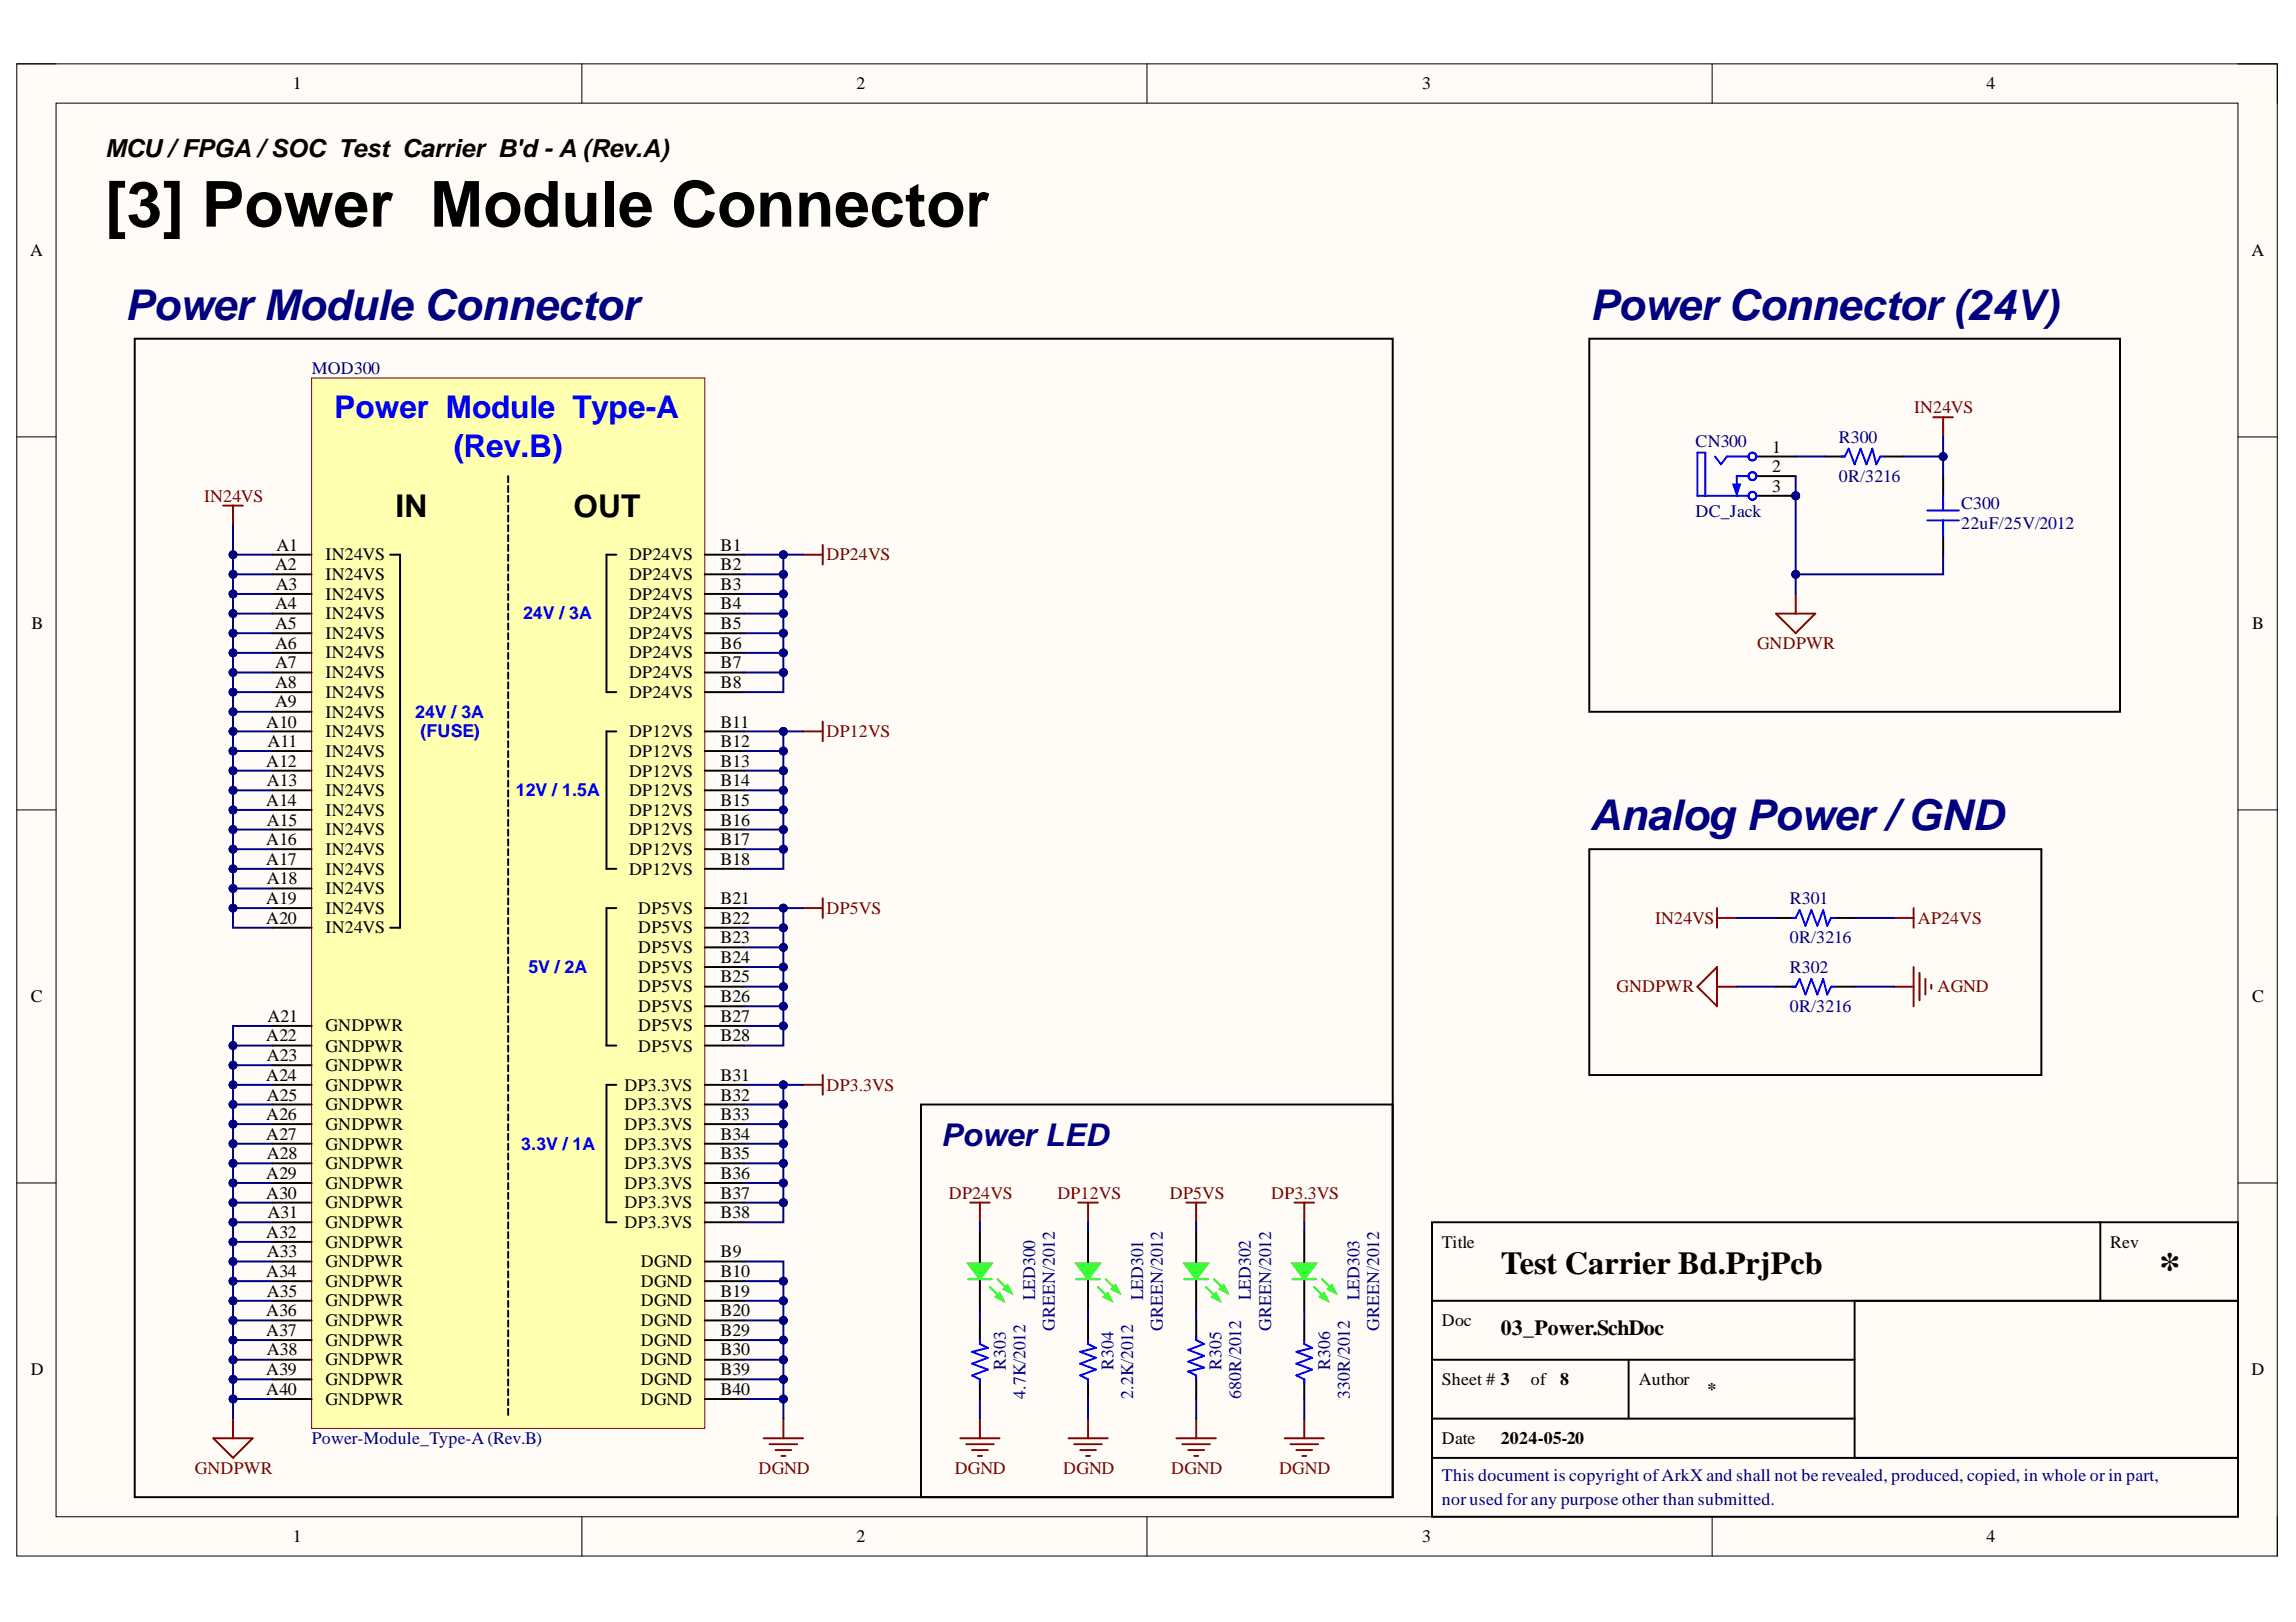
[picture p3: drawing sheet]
<svg xmlns="http://www.w3.org/2000/svg" width="297mm" height="210mm" viewBox="0 0 297 210" stroke-linecap="round" stroke-linejoin="round" font-family="sans-serif">
<defs><g id="words">
<text font-size="8.2" x="13.6" y="29.3">[3] Power Module Connector</text>
<g font-size="5.5" fill="#000080">
<text x="16.2" y="41.4">PowerModule Connector</text>
<text x="205.7" y="41.4">PowerConnector (24V)</text>
<text x="205.7" y="107.4">Analog Power/GND</text>
</g>
<text font-size="5.5" x="279.3" y="165.8">*</text>
<g font-size="4.1" fill="#00f">
<text x="43.2" y="54.1">Power Module Type-A</text>
<text x="58.7" y="59.2">(Rev.B)</text>
</g>
<g font-size="4.1">
<text x="51.2" y="66.9">IN</text>
<text x="74.2" y="66.9">OUT</text>
<text x="194.2" y="164.8">Test Carrier Bd.PrjPcb</text>
</g>
<text font-size="4.1" fill="#000080" x="121.7" y="148.3">Power LED</text>
<text font-size="3.2" x="13.6" y="20.3">MCU /FPGA /SOC Test Carrier B'd - A (Rev.A)</text>
<text font-size="2.8" x="194.2" y="172.8">03_Power.SchDoc</text>
<g font-size="2.3">
<text x="37.9" y="11.6">1</text>
<text x="110.8" y="11.6">2</text>
<text x="184" y="11.6">3</text>
<text x="257" y="11.6">4</text>
<text x="3.9" y="33.1">A</text>
<text x="291.3" y="33.1">A</text>
<text x="229.3" y="58.6">1</text>
<text x="229.3" y="63.6">3</text>
<text x="229.3" y="61.1">2</text>
<text x="35.8" y="71.3">A1</text>
<text x="93.2" y="71.3">B1</text>
<text x="35.6" y="73.8">A2</text>
<text x="35.7" y="76.3">A3</text>
<text x="42.1" y="72.5">IN24VS</text>
<text x="42.1" y="75.1">IN24VS</text>
<text x="42.1" y="77.6">IN24VS</text>
<text x="81.4" y="72.5">DP24VS</text>
<text x="81.4" y="75.1">DP24VS</text>
<text x="81.4" y="77.6">DP24VS</text>
<text x="93.2" y="73.8">B2</text>
<text x="93.2" y="76.3">B3</text>
<text x="4.1" y="81.4">B</text>
<text x="35.6" y="78.9">A4</text>
<text x="35.6" y="81.4">A5</text>
<text x="35.6" y="83.9">A6</text>
<text x="42.1" y="80.1">IN24VS</text>
<text x="42.1" y="82.7">IN24VS</text>
<text x="81.4" y="80.1">DP24VS</text>
<text x="81.4" y="82.7">DP24VS</text>
<text x="93.2" y="78.9">B4</text>
<text x="93.2" y="81.4">B5</text>
<text x="93.2" y="83.9">B6</text>
<text x="291.4" y="81.4">B</text>
<text x="35.6" y="86.5">A7</text>
<text x="35.6" y="89">A8</text>
<text x="42.1" y="85.2">IN24VS</text>
<text x="42.1" y="87.7">IN24VS</text>
<text x="81.4" y="85.2">DP24VS</text>
<text x="81.4" y="87.7">DP24VS</text>
<text x="93.2" y="86.5">B7</text>
<text x="93.2" y="89">B8</text>
<text x="34.4" y="94.2">A10</text>
<text x="35.6" y="91.5">A9</text>
<text x="42.1" y="90.3">IN24VS</text>
<text x="42.1" y="92.9">IN24VS</text>
<text x="42.1" y="95.4">IN24VS</text>
<text x="81.4" y="90.3">DP24VS</text>
<text x="81.4" y="95.4">DP12VS</text>
<text x="93.2" y="94.2">B11</text>
<text x="34.4" y="99.2">A12</text>
<text x="34.5" y="101.8">A13</text>
<text x="34.6" y="96.7">A11</text>
<text x="42.1" y="98">IN24VS</text>
<text x="42.1" y="100.5">IN24VS</text>
<text x="81.4" y="98">DP12VS</text>
<text x="81.4" y="100.5">DP12VS</text>
<text x="93.2" y="96.7">B12</text>
<text x="93.2" y="99.2">B13</text>
<text x="93.2" y="101.8">B14</text>
<text x="34.4" y="104.3">A14</text>
<text x="34.5" y="106.8">A15</text>
<text x="42.1" y="103">IN24VS</text>
<text x="42.1" y="105.6">IN24VS</text>
<text x="81.4" y="103">DP12VS</text>
<text x="81.4" y="105.6">DP12VS</text>
<text x="93.2" y="104.3">B15</text>
<text x="93.2" y="106.8">B16</text>
<text x="34.4" y="111.9">A17</text>
<text x="34.4" y="109.4">A16</text>
<text x="42.1" y="113.2">IN24VS</text>
<text x="42.1" y="108.1">IN24VS</text>
<text x="42.1" y="110.6">IN24VS</text>
<text x="81.4" y="108.1">DP12VS</text>
<text x="81.4" y="110.6">DP12VS</text>
<text x="81.4" y="113.2">DP12VS</text>
<text x="93.2" y="109.4">B17</text>
<text x="93.2" y="111.9">B18</text>
<text x="34.4" y="117">A19</text>
<text x="34.4" y="119.5">A20</text>
<text x="34.5" y="114.4">A18</text>
<text x="42.1" y="115.7">IN24VS</text>
<text x="42.1" y="118.3">IN24VS</text>
<text x="82.6" y="118.3">DP5VS</text>
<text x="93.2" y="117">B21</text>
<text x="93.2" y="119.5">B22</text>
<text x="42.1" y="120.8">IN24VS</text>
<text x="82.6" y="120.8">DP5VS</text>
<text x="82.6" y="123.3">DP5VS</text>
<text x="82.6" y="125.9">DP5VS</text>
<text x="93.2" y="122.1">B23</text>
<text x="93.2" y="124.6">B24</text>
<text x="4" y="129.7">C</text>
<text x="82.6" y="128.4">DP5VS</text>
<text x="82.6" y="130.9">DP5VS</text>
<text x="93.2" y="127.1">B25</text>
<text x="93.2" y="129.7">B26</text>
<text x="291.4" y="129.7">C</text>
<text x="34.4" y="134.7">A22</text>
<text x="34.5" y="137.4">A23</text>
<text x="34.6" y="132.2">A21</text>
<text x="42.1" y="133.5">GNDPWR</text>
<text x="42.1" y="136.1">GNDPWR</text>
<text x="82.6" y="133.5">DP5VS</text>
<text x="82.6" y="136.1">DP5VS</text>
<text x="93.2" y="132.2">B27</text>
<text x="93.2" y="134.7">B28</text>
<text x="34.4" y="139.9">A24</text>
<text x="34.5" y="142.4">A25</text>
<text x="42.1" y="138.6">GNDPWR</text>
<text x="42.1" y="141.2">GNDPWR</text>
<text x="42.1" y="143.7">GNDPWR</text>
<text x="80.8" y="141.2">DP3.3VS</text>
<text x="80.8" y="143.7">DP3.3VS</text>
<text x="93.2" y="139.9">B31</text>
<text x="93.2" y="142.4">B32</text>
<text x="34.4" y="145">A26</text>
<text x="34.4" y="147.5">A27</text>
<text x="42.1" y="146.2">GNDPWR</text>
<text x="42.1" y="148.8">GNDPWR</text>
<text x="80.8" y="146.2">DP3.3VS</text>
<text x="80.8" y="148.8">DP3.3VS</text>
<text x="93.2" y="145">B33</text>
<text x="93.2" y="147.5">B34</text>
<text x="34.4" y="152.6">A29</text>
<text x="34.4" y="155.1">A30</text>
<text x="34.5" y="150">A28</text>
<text x="42.1" y="151.3">GNDPWR</text>
<text x="42.1" y="153.8">GNDPWR</text>
<text x="80.8" y="151.3">DP3.3VS</text>
<text x="80.8" y="153.8">DP3.3VS</text>
<text x="93.2" y="150">B35</text>
<text x="93.2" y="152.6">B36</text>
<text x="93.2" y="155.1">B37</text>
<text x="34.4" y="160.2">A32</text>
<text x="34.6" y="157.6">A31</text>
<text x="42.1" y="156.4">GNDPWR</text>
<text x="42.1" y="158.9">GNDPWR</text>
<text x="42.1" y="161.4">GNDPWR</text>
<text x="80.8" y="156.4">DP3.3VS</text>
<text x="80.8" y="158.9">DP3.3VS</text>
<text x="93.2" y="157.6">B38</text>
<text x="186.5" y="161.4">Title</text>
<text x="273" y="161.4">Rev</text>
<text x="34.4" y="165.3">A34</text>
<text x="34.5" y="162.7">A33</text>
<text x="34.5" y="167.8">A35</text>
<text x="42.1" y="164">GNDPWR</text>
<text x="42.1" y="166.5">GNDPWR</text>
<text x="82.9" y="164">DGND</text>
<text x="82.9" y="166.5">DGND</text>
<text x="93.2" y="162.7">B9</text>
<text x="93.2" y="165.3">B10</text>
<text x="93.2" y="167.8">B19</text>
<text x="34.4" y="170.3">A36</text>
<text x="34.4" y="172.9">A37</text>
<text x="42.1" y="169.1">GNDPWR</text>
<text x="42.1" y="171.6">GNDPWR</text>
<text x="82.9" y="169.1">DGND</text>
<text x="82.9" y="171.6">DGND</text>
<text x="93.2" y="170.3">B20</text>
<text x="93.2" y="172.9">B29</text>
<text x="186.5" y="171.6">Doc</text>
<text x="4" y="177.9">D</text>
<text x="34.4" y="177.9">A39</text>
<text x="34.5" y="175.4">A38</text>
<text x="42.1" y="174.1">GNDPWR</text>
<text x="42.1" y="176.7">GNDPWR</text>
<text x="42.1" y="179.3">GNDPWR</text>
<text x="82.9" y="174.1">DGND</text>
<text x="82.9" y="176.7">DGND</text>
<text x="82.9" y="179.3">DGND</text>
<text x="93.2" y="175.4">B30</text>
<text x="93.2" y="177.9">B39</text>
<text x="186.5" y="179.3">Sheet # 3</text>
<text x="198" y="179.3">of</text>
<text x="201.9" y="179.3">8</text>
<text x="212" y="179.3">Author</text>
<text x="291.3" y="177.9">D</text>
<text x="34.4" y="180.6">A40</text>
<text x="42.1" y="181.8">GNDPWR</text>
<text x="82.9" y="181.8">DGND</text>
<text x="93.2" y="180.6">B40</text>
<text x="220.9" y="180.6">*</text>
<text x="186.5" y="186.9">Date</text>
<text x="194.2" y="186.9">2024-05-20</text>
<text x="37.9" y="199.6">1</text>
<text x="110.8" y="199.6">2</text>
<text x="184" y="199.6">3</text>
<text x="257" y="199.6">4</text>
</g>
<g font-size="2.3" fill="#000080">
<text x="40.4" y="48.3">MOD300</text>
<text x="219.4" y="57.8">CN300</text>
<text x="237.9" y="57.3">R300</text>
<text x="237.9" y="62.4">0R/3216</text>
<text x="253.7" y="65.9">C300</text>
<text x="219.4" y="66.9">DC_Jack</text>
<text x="253.7" y="68.5">22uF/25V/2012</text>
<text x="231.5" y="117">R301</text>
<text x="231.5" y="122.1">0R/3216</text>
<text x="231.5" y="125.9">R302</text>
<text x="231.5" y="130.9">0R/3216</text>
<text x="133.9" y="168.3" transform="rotate(-90 133.9 168.3)">LED300</text>
<text x="136.5" y="172.2" transform="rotate(-90 136.5 172.2)">GREEN/2012</text>
<text x="147.9" y="168.3" transform="rotate(-90 147.9 168.3)">LED301</text>
<text x="150.4" y="172.2" transform="rotate(-90 150.4 172.2)">GREEN/2012</text>
<text x="161.8" y="168.3" transform="rotate(-90 161.8 168.3)">LED302</text>
<text x="164.5" y="172.2" transform="rotate(-90 164.5 172.2)">GREEN/2012</text>
<text x="175.9" y="168.3" transform="rotate(-90 175.9 168.3)">LED303</text>
<text x="178.4" y="172.2" transform="rotate(-90 178.4 172.2)">GREEN/2012</text>
<text x="130.1" y="177.3" transform="rotate(-90 130.1 177.3)">R303</text>
<text x="144.1" y="177.3" transform="rotate(-90 144.1 177.3)">R304</text>
<text x="158" y="177.3" transform="rotate(-90 158 177.3)">R305</text>
<text x="172.1" y="177.3" transform="rotate(-90 172.1 177.3)">R306</text>
<text x="132.7" y="181.1" transform="rotate(-90 132.7 181.1)">4.7K/2012</text>
<text x="146.6" y="181.1" transform="rotate(-90 146.6 181.1)">2.2K/2012</text>
<text x="160.6" y="181.1" transform="rotate(-90 160.6 181.1)">680R/2012</text>
<text x="174.6" y="181.1" transform="rotate(-90 174.6 181.1)">330R/2012</text>
<text x="40.4" y="186.9">Power-Module_Type-A (Rev.B)</text>
<text x="186.5" y="191.7">This document is copyright ofArkX and shall not be revealed, produced, copied, in whole or in part,</text>
<text x="186.5" y="194.8">nor used for any purpose other than submitted.</text>
</g>
<g font-size="2.3" fill="#800000">
<text x="247.6" y="53.5">IN24VS</text>
<text x="26.4" y="64.9">IN24VS</text>
<text x="106.9" y="72.5">DP24VS</text>
<text x="227.3" y="83.9">GNDPWR</text>
<text x="106.9" y="95.4">DP12VS</text>
<text x="106.9" y="118.3">DP5VS</text>
<text x="214.1" y="119.5">IN24VS</text>
<text x="248.1" y="119.5">AP24VS</text>
<text x="209.1" y="128.4">GNDPWR</text>
<text x="250.7" y="128.4">AGND</text>
<text x="106.9" y="141.2">DP3.3VS</text>
<text x="122.8" y="155.1">DP24VS</text>
<text x="136.8" y="155.1">DP12VS</text>
<text x="151.3" y="155.1">DP5VS</text>
<text x="164.5" y="155.1">DP3.3VS</text>
<text x="25.2" y="190.7">GNDPWR</text>
<text x="98.1" y="190.7">DGND</text>
<text x="123.5" y="190.7">DGND</text>
<text x="137.6" y="190.7">DGND</text>
<text x="151.5" y="190.7">DGND</text>
<text x="165.5" y="190.7">DGND</text>
</g>
<g font-size="2.3" fill="#00f">
<text x="67.7" y="80.1">24V / 3A</text>
<text x="53.7" y="92.9">24V / 3A</text>
<text x="54.4" y="95.4">(FUSE)</text>
<text x="66.7" y="103">12V / 1.5A</text>
<text x="68.4" y="125.9">5V / 2A</text>
<text x="67.4" y="148.8">3.3V / 1A</text>
</g>
</g></defs>
<path d="M2.2 8.3h292.4v193.1h-292.4z" fill-rule="evenodd" fill="#fffcf8"/>
<path d="M2.2 8.3h292.4v193.1h-292.4z" fill="none" stroke="#000" stroke-width=".13"/>
<path d="M7.3 13.3h282.2v183h-282.2z" fill-rule="evenodd" fill="#fffcf8"/>
<g fill="none" stroke="#000" stroke-width=".13">
<path d="M2.2 8.3h5.1M7.3 13.3h282.2v183h-282.2zM75.3 8.3v5M148.4 8.3v5M221.5 8.3v5M289.5 8.3h5.1v5M2.2 56.5h5.1M289.5 56.5h5.1M2.2 104.8h5.1M289.5 104.8h5.1M2.2 153.1h5.1M289.5 153.1h5.1"/>
<path d="M75.3 196.3v5.1M148.4 196.3v5.1M221.5 196.3v5.1M294.6 196.3v5.1"/>
</g>
<path d="M185.3 158.2h104.2v38.1h-104.2zM271.7 158.2v10.1M185.3 168.3h104.2M185.3 176h54.6M210.7 176v7.6M239.9 168.3h49.6v20.4h-49.6zM185.3 188.7h104.2M185.3 183.6h54.6" fill="none" stroke="#000" stroke-width=".25"/>
<circle cx="232.3" cy="64.2" r=".51" fill="#000080"/>
<circle cx="232.3" cy="64.2" r=".51" fill="none" stroke="#000080" stroke-width=".13"/>
<path d="M227.2 59.1h5.1M227.2 64.2h5.1" fill="none" stroke="#000" stroke-width=".25"/>
<circle cx="232.3" cy="64.2" r=".51" fill="#000080"/>
<circle cx="232.3" cy="64.2" r=".51" fill="none" stroke="#000080" stroke-width=".13"/>
<g fill="none" stroke="#00f" stroke-width=".25">
<path d="M221.9 59.1l.7 1 .8-1h2.8M220.6 64.2v-5.6h-1v5.6h6.6M226.2 61.6h-1.5v1.3"/>
<circle cx="226.7" cy="59.1" r=".51"/>
<circle cx="226.7" cy="61.6" r=".51"/>
<circle cx="226.7" cy="64.2" r=".51"/>
</g>
<path d="M227.2 61.6h5.1" fill="none" stroke="#000" stroke-width=".25"/>
<path d="M224.2 62.6h1l-.5 1.6z" fill="#00f"/>
<path d="M224.2 62.6h1l-.5 1.6z" fill="none" stroke="#00f" stroke-width=".13"/>
<g fill="none" stroke="#000" stroke-width=".25">
<path d="M17.4 43.8h162.8v149.9h-162.8zM205.6 43.8h68.7v48.3h-68.7zM236.1 59.1h2.6M243.8 59.1h2.5M205.6 109.9h58.5v29.2h-58.5zM229.8 118.8h2.5M237.4 118.8h2.5M229.8 127.7h2.5M237.4 127.7h2.5M126.8 159.4v4.1M126.8 165.5v4.1M126.8 170.9v2.5"/>
<path d="M126.8 178.5v2.5"/>
</g>
<path d="M238.2 59.1h.5l.5-1 .7 2 .8-2 .8 2 .7-2 .5 2 .5-1h.6M231.8 118.8h.5l.5-1 .8 2 .7-2 .8 2 .8-2 .5 2 .5-1h.5M231.8 127.7h.5l.5-1 .8 2 .7-2 .8 2 .8-2 .5 2 .5-1h.5M126.8 173.4v.5l1 .5-2 .5 2 .8-2 .8 2 .7-2 .8 1 .5v.5" fill="none" stroke="#00f" stroke-width=".25"/>
<g fill="none" stroke="#800000" stroke-width=".25">
<path d="M250.1 54h2.6M251.4 54v2.5M222.1 117.5v2.6M222.1 118.8h2.6M245 118.8h2.6M247.6 117.5v2.6M222.1 125.1v5.1l-2.5-2.5zM222.1 127.7h2.6M245 127.7h2.6M247.6 125.1v5.1M248.3 125.9v3.6M249.1 126.7v2"/>
<path d="M249.9 127.4v.5M125.5 155.6h2.5M126.8 155.6v2.6"/>
</g>
<path d="M125.2 165.5h3.1" fill="none" stroke="#0f0" stroke-width=".25"/>
<path d="M125.2 163.5h3.1l-1.5 2z" fill="#0f0"/>
<path d="M125.2 163.5h3.1l-1.5 2zM129.1 165.5l1.2 1.3" fill="none" stroke="#0f0" stroke-width=".25"/>
<path d="M129.8 166.8l.5-.5 .5 1z" fill="#0f0"/>
<path d="M128 166.6l1.6 1.5M129.8 166.8l.5-.5 .5 1z" fill="none" stroke="#0f0" stroke-width=".25"/>
<path d="M128.8 167.8l.5-.5 .5 1z" fill="#0f0"/>
<path d="M128.8 167.8l.5-.5 .5 1zM139.2 165.5h3.1" fill="none" stroke="#0f0" stroke-width=".25"/>
<path d="M124.2 186.1h5.1M125 186.9h3.6M125.8 187.7h2M126.5 188.4h.5M126.8 183.6v2.5" fill="none" stroke="#800000" stroke-width=".25"/>
<path d="M140.8 159.4v4.1M140.8 165.5v4.1" fill="none" stroke="#000" stroke-width=".25"/>
<path d="M139.2 163.5h3.1l-1.5 2z" fill="#0f0"/>
<path d="M139.2 163.5h3.1l-1.5 2zM143 165.5l1.3 1.3" fill="none" stroke="#0f0" stroke-width=".25"/>
<path d="M143.8 166.8l.5-.5 .5 1z" fill="#0f0"/>
<path d="M142 166.6l1.6 1.5M143.8 166.8l.5-.5 .5 1z" fill="none" stroke="#0f0" stroke-width=".25"/>
<path d="M142.8 167.8l.5-.5 .5 1z" fill="#0f0"/>
<path d="M142.8 167.8l.5-.5 .5 1zM153.2 165.5h3.1" fill="none" stroke="#0f0" stroke-width=".25"/>
<path d="M138.2 186.1h5.1M139 186.9h3.5M139.7 187.7h2.1M140.5 188.4h.5M140.8 183.6v2.5" fill="none" stroke="#800000" stroke-width=".25"/>
<path d="M154.7 159.4v4.1M154.7 165.5v4.1" fill="none" stroke="#000" stroke-width=".25"/>
<path d="M153.2 163.5h3.1l-1.6 2z" fill="#0f0"/>
<path d="M153.2 163.5h3.1l-1.6 2zM157 165.5l1.3 1.3" fill="none" stroke="#0f0" stroke-width=".25"/>
<path d="M157.8 166.8l.5-.5 .5 1z" fill="#0f0"/>
<path d="M156 166.6l1.5 1.5M157.8 166.8l.5-.5 .5 1z" fill="none" stroke="#0f0" stroke-width=".25"/>
<path d="M156.8 167.8l.5-.5 .5 1z" fill="#0f0"/>
<path d="M156.8 167.8l.5-.5 .5 1zM167.2 165.5h3.1" fill="none" stroke="#0f0" stroke-width=".25"/>
<path d="M152.2 186.1h5.1M153 186.9h3.5M153.7 187.7h2.1M154.5 188.4h.5M154.8 183.6v2.5" fill="none" stroke="#800000" stroke-width=".25"/>
<path d="M168.7 159.4v4.1M168.7 165.5v4.1" fill="none" stroke="#000" stroke-width=".25"/>
<path d="M167.2 163.5h3.1l-1.6 2z" fill="#0f0"/>
<path d="M167.2 163.5h3.1l-1.6 2zM171 165.5l1.3 1.3" fill="none" stroke="#0f0" stroke-width=".25"/>
<path d="M171.8 166.8l.5-.5 .5 1z" fill="#0f0"/>
<path d="M170 166.6l1.5 1.5M171.8 166.8l.5-.5 .5 1z" fill="none" stroke="#0f0" stroke-width=".25"/>
<path d="M170.8 167.8l.5-.5 .5 1z" fill="#0f0"/>
<path d="M170.8 167.8l.5-.5 .5 1z" fill="none" stroke="#0f0" stroke-width=".25"/>
<path d="M139.5 155.6h2.5M140.8 155.6v2.6M153.5 155.6h2.5M154.7 155.6v2.6M167.5 155.6h2.5M168.7 155.6v2.6M166.2 186.1h5.1M167 186.9h3.5M167.7 187.7h2M168.5 188.4h.5M168.7 183.6v2.5" fill="none" stroke="#800000" stroke-width=".25"/>
<path d="M140.8 170.9v2.5M140.8 178.5v2.5M154.8 170.9v2.5M154.8 178.5v2.5M168.7 170.9v2.5M168.7 178.5v2.5" fill="none" stroke="#000" stroke-width=".25"/>
<path d="M140.8 173.4v.5l1 .5-2.1 .5 2.1 .8-2.1 .8 2.1 .7-2.1 .8 1.1 .5v.5M154.8 172.9v.5l1 .5-2.1 .8 2.1 .8-2.1 .7 2.1 .8-2.1 .5 1.1 .5v.5M168.7 173.4v.5l1 .5-2 .5 2 .8-2 .8 2 .7-2 .8 1 .5v.5" fill="none" stroke="#00f" stroke-width=".25"/>
<path d="M40.3 48.9h50.9v136h-50.9z" fill-rule="evenodd" fill="#ffffb0"/>
<path d="M40.3 48.9h50.9v136h-50.9z" fill="none" stroke="#800000" stroke-width=".13"/>
<g fill="none" stroke="#000" stroke-width=".25">
<path d="M35.2 71.8h5.1M35.2 74.3h5.1M35.2 76.9h5.1M35.2 79.4h5.1M50.5 71.8h1.3v48.3h-1.3M65.7 61.6v.8M65.7 62.9v.8M65.7 64.2v.8M65.7 65.4v.8M65.7 66.7v.8M65.7 68v.8M65.7 69.2v.8"/>
<path d="M65.7 70.5v.8M65.7 71.8v.8M65.7 73.1v.7M65.7 74.3v.8M65.7 75.6v.8M65.7 76.9v.8M65.7 78.1v.8M65.7 79.4v.8M79.7 71.8h-1.2v17.8h1.2M91.2 71.8h5.1M91.2 74.3h5.1M91.2 76.9h5.1"/>
<path d="M91.2 79.4h5.1M251.4 61.6v2.6M251.4 69.2v2.6M35.2 81.9h5.1M35.2 84.5h5.1M35.2 87h5.1M35.2 89.6h5.1M35.2 92.1h5.1M35.2 94.7h5.1M35.2 97.2h5.1M35.2 99.7h5.1M65.7 80.7v.8"/>
<path d="M65.7 81.9v.8M65.7 83.2v.8M65.7 84.5v.8M65.7 85.8v.8M65.7 87v.8M65.7 88.3v.8M65.7 89.6v.8M65.7 90.8v.8M65.7 92.1v.8M65.7 93.4v.8M65.7 94.7v.7M65.7 95.9v.8"/>
<path d="M65.7 97.2v.8M65.7 98.5v.8M65.7 99.7v.8M79.7 94.7h-1.2v17.7h1.2M91.2 81.9h5.1M91.2 84.5h5.1M91.2 87h5.1M91.2 89.6h5.1M91.2 94.7h5.1M91.2 97.2h5.1M91.2 99.7h5.1M35.2 102.3h5.1"/>
<path d="M35.2 104.8h5.1M35.2 112.4h5.1M35.2 115h5.1M35.2 117.5h5.1M35.2 107.4h5.1M35.2 109.9h5.1M65.7 101v.8M65.7 102.3v.8M65.7 103.5v.8M65.7 104.8v.8M65.7 106.1v.8M65.7 107.4v.8"/>
<path d="M65.7 108.6v.8M65.7 109.9v.8M65.7 111.2v.8M65.7 112.4v.8M65.7 113.7v.8M65.7 115v.8M65.7 116.2v.8M65.7 117.5v.8M65.7 118.8v.8M79.7 117.5h-1.2v17.8h1.2M91.2 102.3h5.1M91.2 104.8h5.1"/>
<path d="M91.2 112.4h5.1M91.2 117.5h5.1M91.2 107.4h5.1M91.2 109.9h5.1M35.2 120.1h5.1M35.2 132.8h5.1M35.2 135.3h5.1M35.2 137.8h5.1M65.7 120.1v.8M65.7 121.3v.8M65.7 122.6v.8M65.7 123.9v.8"/>
<path d="M65.7 125.1v.8M65.7 126.4v.8M65.7 127.7v.8M65.7 129v.7M65.7 130.2v.8M65.7 131.5v.8M65.7 132.8v.8M65.7 134v.8M65.7 135.3v.8M65.7 136.6v.8M65.7 137.8v.8M65.7 139.1v.8"/>
<path d="M91.2 120.1h5.1M91.2 132.8h5.1M91.2 135.3h5.1M91.2 122.6h5.1M91.2 125.1h5.1M91.2 127.7h5.1M91.2 130.2h5.1M35.2 140.4h5.1M35.2 142.9h5.1M35.2 145.5h5.1M35.2 148h5.1M35.2 150.5h5.1"/>
<path d="M35.2 153.1h5.1M35.2 155.6h5.1M35.2 158.2h5.1M65.7 140.4v.8M65.7 141.7v.7M65.7 142.9v.8M65.7 144.2v.8M65.7 145.5v.8M65.7 146.7v.8M65.7 148v.8M65.7 149.3v.8M65.7 150.5v.8"/>
<path d="M65.7 151.8v.8M65.7 153.1v.8M65.7 154.4v.8M65.7 155.6v.8M65.7 156.9v.8M65.7 158.2v.8M65.7 159.4v.8M79.7 140.4h-1.2v17.8h1.2M91.2 140.4h5.1M91.2 142.9h5.1M91.2 145.5h5.1M91.2 148h5.1"/>
<path d="M91.2 150.5h5.1M91.2 153.1h5.1M91.2 155.6h5.1M91.2 158.2h5.1M119.1 142.9h61.1v50.8h-61.1zM35.2 160.7h5.1M35.2 163.3h5.1M35.2 165.8h5.1M35.2 168.3h5.1M35.2 170.9h5.1M35.2 173.4h5.1M35.2 176h5.1"/>
<path d="M35.2 178.5h5.1M65.7 160.7v.8M65.7 162v.8M65.7 163.3v.7M65.7 164.5v.8M65.7 165.8v.8M65.7 167.1v.8M65.7 168.3v.8M65.7 169.6v.8M65.7 170.9v.8M65.7 172.2v.7M65.7 173.4v.8"/>
<path d="M65.7 174.7v.8M65.7 176v.8M65.7 177.2v.8M65.7 178.5v.8M65.7 179.8v.8M91.2 163.3h5.1M91.2 165.8h5.1M91.2 168.3h5.1M91.2 170.9h5.1M91.2 173.4h5.1M91.2 176h5.1M91.2 178.5h5.1"/>
<path d="M35.2 181h5.1M65.7 181v.8M65.7 182.3v.8M91.2 181h5.1"/>
</g>
<g fill="none" stroke="#800000" stroke-width=".25">
<path d="M28.9 65.4h2.5M30.1 65.4v2.6M103.9 71.8h2.5M106.4 70.5v2.6M229.8 79.4h5l-2.5 2.5zM232.3 76.9v2.5M103.9 94.7h2.5M106.4 93.4v2.5M103.9 117.5h2.5M106.4 116.2v2.6M106.4 139.1v2.6M103.9 140.4h2.5"/>
<path d="M27.6 186.1h5.1l-2.6 2.6zM30.1 183.6v2.5M98.8 186.1h5.1M99.6 186.9h3.5M100.3 187.7h2.1M101.1 188.4h.5M101.4 183.6v2.5"/>
</g>
<path d="M249.3 67.3h4.1M249.3 66.1h4.1M251.4 64.2v1.9M251.4 67.3v1.9" fill="none" stroke="#00f" stroke-width=".25"/>
<path d="M232.3 59.1h3.8M251.4 56.5v2.6h-5.1" fill="none" stroke="#000080" stroke-width=".25"/>
<circle cx="251.4" cy="59.1" r=".51" fill="#000080"/>
<circle cx="251.4" cy="59.1" r=".51" fill="none" stroke="#000080" stroke-width=".13"/>
<g fill="none" stroke="#000080" stroke-width=".25">
<path d="M30.1 71.8h5.1M224.7 118.8h5.1M239.9 118.8h5.1M224.7 127.7h5.1M239.9 127.7h5.1M126.8 158.2v1.2M140.8 158.2v1.2M154.7 158.2v1.2M168.7 158.2v1.2M126.8 169.6v1.3M140.8 169.6v1.3M154.7 169.6v1.3"/>
<path d="M168.7 169.6v1.3M126.8 181v2.6M140.8 181v2.6M154.8 181v2.6M168.7 181v2.6"/>
</g>
<circle cx="30.1" cy="71.8" r=".51" fill="#000080"/>
<circle cx="30.1" cy="71.8" r=".51" fill="none" stroke="#000080" stroke-width=".13"/>
<path d="M30.1 74.3h5.1" fill="none" stroke="#000080" stroke-width=".25"/>
<circle cx="30.1" cy="74.3" r=".51" fill="#000080"/>
<circle cx="30.1" cy="74.3" r=".51" fill="none" stroke="#000080" stroke-width=".13"/>
<path d="M30.1 76.9h5.1" fill="none" stroke="#000080" stroke-width=".25"/>
<circle cx="30.1" cy="76.9" r=".51" fill="#000080"/>
<circle cx="30.1" cy="76.9" r=".51" fill="none" stroke="#000080" stroke-width=".13"/>
<path d="M30.1 79.4h5.1" fill="none" stroke="#000080" stroke-width=".25"/>
<circle cx="30.1" cy="79.4" r=".51" fill="#000080"/>
<circle cx="30.1" cy="79.4" r=".51" fill="none" stroke="#000080" stroke-width=".13"/>
<path d="M30.1 81.9h5.1" fill="none" stroke="#000080" stroke-width=".25"/>
<circle cx="30.1" cy="81.9" r=".51" fill="#000080"/>
<circle cx="30.1" cy="81.9" r=".51" fill="none" stroke="#000080" stroke-width=".13"/>
<path d="M30.1 84.5h5.1" fill="none" stroke="#000080" stroke-width=".25"/>
<circle cx="30.1" cy="84.5" r=".51" fill="#000080"/>
<circle cx="30.1" cy="84.5" r=".51" fill="none" stroke="#000080" stroke-width=".13"/>
<path d="M30.1 87h5.1" fill="none" stroke="#000080" stroke-width=".25"/>
<circle cx="30.1" cy="87" r=".51" fill="#000080"/>
<circle cx="30.1" cy="87" r=".51" fill="none" stroke="#000080" stroke-width=".13"/>
<path d="M30.1 89.6h5.1" fill="none" stroke="#000080" stroke-width=".25"/>
<circle cx="30.1" cy="89.6" r=".51" fill="#000080"/>
<circle cx="30.1" cy="89.6" r=".51" fill="none" stroke="#000080" stroke-width=".13"/>
<path d="M30.1 92.1h5.1" fill="none" stroke="#000080" stroke-width=".25"/>
<circle cx="30.1" cy="92.1" r=".51" fill="#000080"/>
<circle cx="30.1" cy="92.1" r=".51" fill="none" stroke="#000080" stroke-width=".13"/>
<path d="M30.1 94.7h5.1" fill="none" stroke="#000080" stroke-width=".25"/>
<circle cx="30.1" cy="94.7" r=".51" fill="#000080"/>
<circle cx="30.1" cy="94.7" r=".51" fill="none" stroke="#000080" stroke-width=".13"/>
<path d="M30.1 97.2h5.1" fill="none" stroke="#000080" stroke-width=".25"/>
<circle cx="30.1" cy="97.2" r=".51" fill="#000080"/>
<circle cx="30.1" cy="97.2" r=".51" fill="none" stroke="#000080" stroke-width=".13"/>
<path d="M30.1 99.7h5.1" fill="none" stroke="#000080" stroke-width=".25"/>
<circle cx="30.1" cy="99.7" r=".51" fill="#000080"/>
<circle cx="30.1" cy="99.7" r=".51" fill="none" stroke="#000080" stroke-width=".13"/>
<path d="M30.1 102.3h5.1" fill="none" stroke="#000080" stroke-width=".25"/>
<circle cx="30.1" cy="102.3" r=".51" fill="#000080"/>
<circle cx="30.1" cy="102.3" r=".51" fill="none" stroke="#000080" stroke-width=".13"/>
<path d="M30.1 104.8h5.1" fill="none" stroke="#000080" stroke-width=".25"/>
<circle cx="30.1" cy="104.8" r=".51" fill="#000080"/>
<circle cx="30.1" cy="104.8" r=".51" fill="none" stroke="#000080" stroke-width=".13"/>
<path d="M30.1 107.4h5.1" fill="none" stroke="#000080" stroke-width=".25"/>
<circle cx="30.1" cy="107.4" r=".51" fill="#000080"/>
<circle cx="30.1" cy="107.4" r=".51" fill="none" stroke="#000080" stroke-width=".13"/>
<path d="M30.1 109.9h5.1" fill="none" stroke="#000080" stroke-width=".25"/>
<circle cx="30.1" cy="109.9" r=".51" fill="#000080"/>
<circle cx="30.1" cy="109.9" r=".51" fill="none" stroke="#000080" stroke-width=".13"/>
<path d="M30.1 112.4h5.1" fill="none" stroke="#000080" stroke-width=".25"/>
<circle cx="30.1" cy="112.4" r=".51" fill="#000080"/>
<circle cx="30.1" cy="112.4" r=".51" fill="none" stroke="#000080" stroke-width=".13"/>
<path d="M30.1 135.3h5.1" fill="none" stroke="#000080" stroke-width=".25"/>
<circle cx="30.1" cy="135.3" r=".51" fill="#000080"/>
<circle cx="30.1" cy="135.3" r=".51" fill="none" stroke="#000080" stroke-width=".13"/>
<path d="M30.1 137.8h5.1" fill="none" stroke="#000080" stroke-width=".25"/>
<circle cx="30.1" cy="137.8" r=".51" fill="#000080"/>
<circle cx="30.1" cy="137.8" r=".51" fill="none" stroke="#000080" stroke-width=".13"/>
<path d="M30.1 140.4h5.1" fill="none" stroke="#000080" stroke-width=".25"/>
<circle cx="30.1" cy="140.4" r=".51" fill="#000080"/>
<circle cx="30.1" cy="140.4" r=".51" fill="none" stroke="#000080" stroke-width=".13"/>
<path d="M30.1 142.9h5.1" fill="none" stroke="#000080" stroke-width=".25"/>
<circle cx="30.1" cy="142.9" r=".51" fill="#000080"/>
<circle cx="30.1" cy="142.9" r=".51" fill="none" stroke="#000080" stroke-width=".13"/>
<path d="M30.1 145.5h5.1" fill="none" stroke="#000080" stroke-width=".25"/>
<circle cx="30.1" cy="145.5" r=".51" fill="#000080"/>
<circle cx="30.1" cy="145.5" r=".51" fill="none" stroke="#000080" stroke-width=".13"/>
<path d="M30.1 148h5.1" fill="none" stroke="#000080" stroke-width=".25"/>
<circle cx="30.1" cy="148" r=".51" fill="#000080"/>
<circle cx="30.1" cy="148" r=".51" fill="none" stroke="#000080" stroke-width=".13"/>
<path d="M30.1 150.5h5.1" fill="none" stroke="#000080" stroke-width=".25"/>
<circle cx="30.1" cy="150.6" r=".51" fill="#000080"/>
<circle cx="30.1" cy="150.6" r=".51" fill="none" stroke="#000080" stroke-width=".13"/>
<path d="M30.1 153.1h5.1" fill="none" stroke="#000080" stroke-width=".25"/>
<circle cx="30.1" cy="153.1" r=".51" fill="#000080"/>
<circle cx="30.1" cy="153.1" r=".51" fill="none" stroke="#000080" stroke-width=".13"/>
<path d="M30.1 155.6h5.1" fill="none" stroke="#000080" stroke-width=".25"/>
<circle cx="30.1" cy="155.6" r=".51" fill="#000080"/>
<circle cx="30.1" cy="155.6" r=".51" fill="none" stroke="#000080" stroke-width=".13"/>
<path d="M30.1 158.2h5.1" fill="none" stroke="#000080" stroke-width=".25"/>
<circle cx="30.1" cy="158.2" r=".51" fill="#000080"/>
<circle cx="30.1" cy="158.2" r=".51" fill="none" stroke="#000080" stroke-width=".13"/>
<path d="M30.1 160.7h5.1" fill="none" stroke="#000080" stroke-width=".25"/>
<circle cx="30.1" cy="160.7" r=".51" fill="#000080"/>
<circle cx="30.1" cy="160.7" r=".51" fill="none" stroke="#000080" stroke-width=".13"/>
<path d="M30.1 163.3h5.1" fill="none" stroke="#000080" stroke-width=".25"/>
<circle cx="30.1" cy="163.3" r=".51" fill="#000080"/>
<circle cx="30.1" cy="163.3" r=".51" fill="none" stroke="#000080" stroke-width=".13"/>
<path d="M30.1 165.8h5.1" fill="none" stroke="#000080" stroke-width=".25"/>
<circle cx="30.1" cy="165.8" r=".51" fill="#000080"/>
<circle cx="30.1" cy="165.8" r=".51" fill="none" stroke="#000080" stroke-width=".13"/>
<path d="M30.1 168.3h5.1" fill="none" stroke="#000080" stroke-width=".25"/>
<circle cx="30.1" cy="168.3" r=".51" fill="#000080"/>
<circle cx="30.1" cy="168.3" r=".51" fill="none" stroke="#000080" stroke-width=".13"/>
<path d="M30.1 170.9h5.1" fill="none" stroke="#000080" stroke-width=".25"/>
<circle cx="30.1" cy="170.9" r=".51" fill="#000080"/>
<circle cx="30.1" cy="170.9" r=".51" fill="none" stroke="#000080" stroke-width=".13"/>
<path d="M30.1 173.4h5.1" fill="none" stroke="#000080" stroke-width=".25"/>
<circle cx="30.1" cy="173.4" r=".51" fill="#000080"/>
<circle cx="30.1" cy="173.4" r=".51" fill="none" stroke="#000080" stroke-width=".13"/>
<path d="M30.1 176h5.1" fill="none" stroke="#000080" stroke-width=".25"/>
<circle cx="30.1" cy="176" r=".51" fill="#000080"/>
<circle cx="30.1" cy="176" r=".51" fill="none" stroke="#000080" stroke-width=".13"/>
<path d="M30.1 178.5h5.1" fill="none" stroke="#000080" stroke-width=".25"/>
<circle cx="30.1" cy="178.5" r=".51" fill="#000080"/>
<circle cx="30.1" cy="178.5" r=".51" fill="none" stroke="#000080" stroke-width=".13"/>
<path d="M30.1 181h5.1" fill="none" stroke="#000080" stroke-width=".25"/>
<circle cx="30.2" cy="181" r=".51" fill="#000080"/>
<circle cx="30.2" cy="181" r=".51" fill="none" stroke="#000080" stroke-width=".13"/>
<path d="M30.1 68v47h5.1" fill="none" stroke="#000080" stroke-width=".25"/>
<circle cx="30.1" cy="71.8" r=".51" fill="#000080"/>
<circle cx="30.1" cy="71.8" r=".51" fill="none" stroke="#000080" stroke-width=".13"/>
<circle cx="30.1" cy="74.3" r=".51" fill="#000080"/>
<circle cx="30.1" cy="74.3" r=".51" fill="none" stroke="#000080" stroke-width=".13"/>
<circle cx="30.1" cy="76.9" r=".51" fill="#000080"/>
<circle cx="30.1" cy="76.9" r=".51" fill="none" stroke="#000080" stroke-width=".13"/>
<circle cx="30.1" cy="79.4" r=".51" fill="#000080"/>
<circle cx="30.1" cy="79.4" r=".51" fill="none" stroke="#000080" stroke-width=".13"/>
<circle cx="30.1" cy="81.9" r=".51" fill="#000080"/>
<circle cx="30.1" cy="81.9" r=".51" fill="none" stroke="#000080" stroke-width=".13"/>
<circle cx="30.1" cy="84.5" r=".51" fill="#000080"/>
<circle cx="30.1" cy="84.5" r=".51" fill="none" stroke="#000080" stroke-width=".13"/>
<circle cx="30.1" cy="87" r=".51" fill="#000080"/>
<circle cx="30.1" cy="87" r=".51" fill="none" stroke="#000080" stroke-width=".13"/>
<circle cx="30.1" cy="89.6" r=".51" fill="#000080"/>
<circle cx="30.1" cy="89.6" r=".51" fill="none" stroke="#000080" stroke-width=".13"/>
<circle cx="30.1" cy="92.1" r=".51" fill="#000080"/>
<circle cx="30.1" cy="92.1" r=".51" fill="none" stroke="#000080" stroke-width=".13"/>
<circle cx="30.1" cy="94.7" r=".51" fill="#000080"/>
<circle cx="30.1" cy="94.7" r=".51" fill="none" stroke="#000080" stroke-width=".13"/>
<circle cx="30.1" cy="97.2" r=".51" fill="#000080"/>
<circle cx="30.1" cy="97.2" r=".51" fill="none" stroke="#000080" stroke-width=".13"/>
<circle cx="30.1" cy="99.7" r=".51" fill="#000080"/>
<circle cx="30.1" cy="99.7" r=".51" fill="none" stroke="#000080" stroke-width=".13"/>
<circle cx="30.1" cy="102.3" r=".51" fill="#000080"/>
<circle cx="30.1" cy="102.3" r=".51" fill="none" stroke="#000080" stroke-width=".13"/>
<circle cx="30.1" cy="104.8" r=".51" fill="#000080"/>
<circle cx="30.1" cy="104.8" r=".51" fill="none" stroke="#000080" stroke-width=".13"/>
<circle cx="30.1" cy="107.4" r=".51" fill="#000080"/>
<circle cx="30.1" cy="107.4" r=".51" fill="none" stroke="#000080" stroke-width=".13"/>
<circle cx="30.1" cy="109.9" r=".51" fill="#000080"/>
<circle cx="30.1" cy="109.9" r=".51" fill="none" stroke="#000080" stroke-width=".13"/>
<circle cx="30.1" cy="112.4" r=".51" fill="#000080"/>
<circle cx="30.1" cy="112.4" r=".51" fill="none" stroke="#000080" stroke-width=".13"/>
<circle cx="30.1" cy="115" r=".51" fill="#000080"/>
<circle cx="30.1" cy="115" r=".51" fill="none" stroke="#000080" stroke-width=".13"/>
<path d="M35.2 132.8h-5.1v50.8" fill="none" stroke="#000080" stroke-width=".25"/>
<circle cx="30.2" cy="181" r=".51" fill="#000080"/>
<circle cx="30.2" cy="181" r=".51" fill="none" stroke="#000080" stroke-width=".13"/>
<circle cx="30.1" cy="178.5" r=".51" fill="#000080"/>
<circle cx="30.1" cy="178.5" r=".51" fill="none" stroke="#000080" stroke-width=".13"/>
<circle cx="30.1" cy="176" r=".51" fill="#000080"/>
<circle cx="30.1" cy="176" r=".51" fill="none" stroke="#000080" stroke-width=".13"/>
<circle cx="30.1" cy="173.4" r=".51" fill="#000080"/>
<circle cx="30.1" cy="173.4" r=".51" fill="none" stroke="#000080" stroke-width=".13"/>
<circle cx="30.1" cy="170.9" r=".51" fill="#000080"/>
<circle cx="30.1" cy="170.9" r=".51" fill="none" stroke="#000080" stroke-width=".13"/>
<circle cx="30.1" cy="168.3" r=".51" fill="#000080"/>
<circle cx="30.1" cy="168.3" r=".51" fill="none" stroke="#000080" stroke-width=".13"/>
<circle cx="30.1" cy="165.8" r=".51" fill="#000080"/>
<circle cx="30.1" cy="165.8" r=".51" fill="none" stroke="#000080" stroke-width=".13"/>
<circle cx="30.1" cy="163.3" r=".51" fill="#000080"/>
<circle cx="30.1" cy="163.3" r=".51" fill="none" stroke="#000080" stroke-width=".13"/>
<circle cx="30.1" cy="160.7" r=".51" fill="#000080"/>
<circle cx="30.1" cy="160.7" r=".51" fill="none" stroke="#000080" stroke-width=".13"/>
<circle cx="30.1" cy="158.2" r=".51" fill="#000080"/>
<circle cx="30.1" cy="158.2" r=".51" fill="none" stroke="#000080" stroke-width=".13"/>
<circle cx="30.1" cy="155.6" r=".51" fill="#000080"/>
<circle cx="30.1" cy="155.6" r=".51" fill="none" stroke="#000080" stroke-width=".13"/>
<circle cx="30.1" cy="153.1" r=".51" fill="#000080"/>
<circle cx="30.1" cy="153.1" r=".51" fill="none" stroke="#000080" stroke-width=".13"/>
<circle cx="30.1" cy="150.6" r=".51" fill="#000080"/>
<circle cx="30.1" cy="150.6" r=".51" fill="none" stroke="#000080" stroke-width=".13"/>
<circle cx="30.1" cy="148" r=".51" fill="#000080"/>
<circle cx="30.1" cy="148" r=".51" fill="none" stroke="#000080" stroke-width=".13"/>
<circle cx="30.1" cy="145.5" r=".51" fill="#000080"/>
<circle cx="30.1" cy="145.5" r=".51" fill="none" stroke="#000080" stroke-width=".13"/>
<circle cx="30.1" cy="142.9" r=".51" fill="#000080"/>
<circle cx="30.1" cy="142.9" r=".51" fill="none" stroke="#000080" stroke-width=".13"/>
<circle cx="30.1" cy="140.4" r=".51" fill="#000080"/>
<circle cx="30.1" cy="140.4" r=".51" fill="none" stroke="#000080" stroke-width=".13"/>
<circle cx="30.1" cy="137.8" r=".51" fill="#000080"/>
<circle cx="30.1" cy="137.8" r=".51" fill="none" stroke="#000080" stroke-width=".13"/>
<circle cx="30.1" cy="135.3" r=".51" fill="#000080"/>
<circle cx="30.1" cy="135.3" r=".51" fill="none" stroke="#000080" stroke-width=".13"/>
<path d="M96.3 74.3h5" fill="none" stroke="#000080" stroke-width=".25"/>
<circle cx="101.3" cy="74.3" r=".51" fill="#000080"/>
<circle cx="101.3" cy="74.3" r=".51" fill="none" stroke="#000080" stroke-width=".13"/>
<path d="M96.3 76.9h5" fill="none" stroke="#000080" stroke-width=".25"/>
<circle cx="101.3" cy="76.9" r=".51" fill="#000080"/>
<circle cx="101.3" cy="76.9" r=".51" fill="none" stroke="#000080" stroke-width=".13"/>
<path d="M96.3 79.4h5" fill="none" stroke="#000080" stroke-width=".25"/>
<circle cx="101.3" cy="79.4" r=".51" fill="#000080"/>
<circle cx="101.3" cy="79.4" r=".51" fill="none" stroke="#000080" stroke-width=".13"/>
<path d="M96.3 81.9h5" fill="none" stroke="#000080" stroke-width=".25"/>
<circle cx="101.3" cy="81.9" r=".51" fill="#000080"/>
<circle cx="101.3" cy="81.9" r=".51" fill="none" stroke="#000080" stroke-width=".13"/>
<path d="M96.3 84.5h5" fill="none" stroke="#000080" stroke-width=".25"/>
<circle cx="101.3" cy="84.5" r=".51" fill="#000080"/>
<circle cx="101.3" cy="84.5" r=".51" fill="none" stroke="#000080" stroke-width=".13"/>
<path d="M96.3 87h5" fill="none" stroke="#000080" stroke-width=".25"/>
<circle cx="101.3" cy="87" r=".51" fill="#000080"/>
<circle cx="101.3" cy="87" r=".51" fill="none" stroke="#000080" stroke-width=".13"/>
<path d="M96.3 97.2h5" fill="none" stroke="#000080" stroke-width=".25"/>
<circle cx="101.3" cy="97.2" r=".51" fill="#000080"/>
<circle cx="101.3" cy="97.2" r=".51" fill="none" stroke="#000080" stroke-width=".13"/>
<path d="M96.3 99.7h5" fill="none" stroke="#000080" stroke-width=".25"/>
<circle cx="101.3" cy="99.7" r=".51" fill="#000080"/>
<circle cx="101.3" cy="99.7" r=".51" fill="none" stroke="#000080" stroke-width=".13"/>
<path d="M96.3 102.3h5" fill="none" stroke="#000080" stroke-width=".25"/>
<circle cx="101.3" cy="102.3" r=".51" fill="#000080"/>
<circle cx="101.3" cy="102.3" r=".51" fill="none" stroke="#000080" stroke-width=".13"/>
<path d="M96.3 104.8h5" fill="none" stroke="#000080" stroke-width=".25"/>
<circle cx="101.3" cy="104.8" r=".51" fill="#000080"/>
<circle cx="101.3" cy="104.8" r=".51" fill="none" stroke="#000080" stroke-width=".13"/>
<path d="M96.3 107.4h5" fill="none" stroke="#000080" stroke-width=".25"/>
<circle cx="101.3" cy="107.4" r=".51" fill="#000080"/>
<circle cx="101.3" cy="107.4" r=".51" fill="none" stroke="#000080" stroke-width=".13"/>
<path d="M96.3 109.9h5" fill="none" stroke="#000080" stroke-width=".25"/>
<circle cx="101.3" cy="109.9" r=".51" fill="#000080"/>
<circle cx="101.3" cy="109.9" r=".51" fill="none" stroke="#000080" stroke-width=".13"/>
<path d="M96.3 120.1h5" fill="none" stroke="#000080" stroke-width=".25"/>
<circle cx="101.3" cy="120.1" r=".51" fill="#000080"/>
<circle cx="101.3" cy="120.1" r=".51" fill="none" stroke="#000080" stroke-width=".13"/>
<path d="M96.3 122.6h5" fill="none" stroke="#000080" stroke-width=".25"/>
<circle cx="101.3" cy="122.6" r=".51" fill="#000080"/>
<circle cx="101.3" cy="122.6" r=".51" fill="none" stroke="#000080" stroke-width=".13"/>
<path d="M96.3 125.1h5" fill="none" stroke="#000080" stroke-width=".25"/>
<circle cx="101.3" cy="125.1" r=".51" fill="#000080"/>
<circle cx="101.3" cy="125.1" r=".51" fill="none" stroke="#000080" stroke-width=".13"/>
<path d="M96.3 127.7h5" fill="none" stroke="#000080" stroke-width=".25"/>
<circle cx="101.3" cy="127.7" r=".51" fill="#000080"/>
<circle cx="101.3" cy="127.7" r=".51" fill="none" stroke="#000080" stroke-width=".13"/>
<path d="M96.3 130.2h5" fill="none" stroke="#000080" stroke-width=".25"/>
<circle cx="101.3" cy="130.2" r=".51" fill="#000080"/>
<circle cx="101.3" cy="130.2" r=".51" fill="none" stroke="#000080" stroke-width=".13"/>
<path d="M96.3 132.8h5" fill="none" stroke="#000080" stroke-width=".25"/>
<circle cx="101.3" cy="132.8" r=".51" fill="#000080"/>
<circle cx="101.3" cy="132.8" r=".51" fill="none" stroke="#000080" stroke-width=".13"/>
<path d="M96.3 142.9h5" fill="none" stroke="#000080" stroke-width=".25"/>
<circle cx="101.3" cy="142.9" r=".51" fill="#000080"/>
<circle cx="101.3" cy="142.9" r=".51" fill="none" stroke="#000080" stroke-width=".13"/>
<path d="M96.3 145.5h5" fill="none" stroke="#000080" stroke-width=".25"/>
<circle cx="101.3" cy="145.5" r=".51" fill="#000080"/>
<circle cx="101.3" cy="145.5" r=".51" fill="none" stroke="#000080" stroke-width=".13"/>
<path d="M96.3 148h5" fill="none" stroke="#000080" stroke-width=".25"/>
<circle cx="101.3" cy="148" r=".51" fill="#000080"/>
<circle cx="101.3" cy="148" r=".51" fill="none" stroke="#000080" stroke-width=".13"/>
<path d="M96.3 150.5h5" fill="none" stroke="#000080" stroke-width=".25"/>
<circle cx="101.3" cy="150.6" r=".51" fill="#000080"/>
<circle cx="101.3" cy="150.6" r=".51" fill="none" stroke="#000080" stroke-width=".13"/>
<path d="M96.3 153.1h5" fill="none" stroke="#000080" stroke-width=".25"/>
<circle cx="101.3" cy="153.1" r=".51" fill="#000080"/>
<circle cx="101.3" cy="153.1" r=".51" fill="none" stroke="#000080" stroke-width=".13"/>
<path d="M96.3 165.8h5" fill="none" stroke="#000080" stroke-width=".25"/>
<circle cx="101.3" cy="165.8" r=".51" fill="#000080"/>
<circle cx="101.3" cy="165.8" r=".51" fill="none" stroke="#000080" stroke-width=".13"/>
<path d="M96.3 168.3h5" fill="none" stroke="#000080" stroke-width=".25"/>
<circle cx="101.3" cy="168.3" r=".51" fill="#000080"/>
<circle cx="101.3" cy="168.3" r=".51" fill="none" stroke="#000080" stroke-width=".13"/>
<path d="M96.3 170.9h5" fill="none" stroke="#000080" stroke-width=".25"/>
<circle cx="101.3" cy="170.9" r=".51" fill="#000080"/>
<circle cx="101.3" cy="170.9" r=".51" fill="none" stroke="#000080" stroke-width=".13"/>
<path d="M96.3 173.4h5.1" fill="none" stroke="#000080" stroke-width=".25"/>
<circle cx="101.3" cy="173.4" r=".51" fill="#000080"/>
<circle cx="101.3" cy="173.4" r=".51" fill="none" stroke="#000080" stroke-width=".13"/>
<path d="M96.3 176h5.1" fill="none" stroke="#000080" stroke-width=".25"/>
<circle cx="101.3" cy="176" r=".51" fill="#000080"/>
<circle cx="101.3" cy="176" r=".51" fill="none" stroke="#000080" stroke-width=".13"/>
<path d="M96.3 178.5h5.1" fill="none" stroke="#000080" stroke-width=".25"/>
<circle cx="101.3" cy="178.5" r=".51" fill="#000080"/>
<circle cx="101.3" cy="178.5" r=".51" fill="none" stroke="#000080" stroke-width=".13"/>
<path d="M96.3 181h5.1" fill="none" stroke="#000080" stroke-width=".25"/>
<circle cx="101.4" cy="181" r=".51" fill="#000080"/>
<circle cx="101.4" cy="181" r=".51" fill="none" stroke="#000080" stroke-width=".13"/>
<path d="M96.3 71.8h5v17.8h-5" fill="none" stroke="#000080" stroke-width=".25"/>
<circle cx="101.3" cy="87" r=".51" fill="#000080"/>
<circle cx="101.3" cy="87" r=".51" fill="none" stroke="#000080" stroke-width=".13"/>
<circle cx="101.3" cy="84.5" r=".51" fill="#000080"/>
<circle cx="101.3" cy="84.5" r=".51" fill="none" stroke="#000080" stroke-width=".13"/>
<circle cx="101.3" cy="81.9" r=".51" fill="#000080"/>
<circle cx="101.3" cy="81.9" r=".51" fill="none" stroke="#000080" stroke-width=".13"/>
<circle cx="101.3" cy="79.4" r=".51" fill="#000080"/>
<circle cx="101.3" cy="79.4" r=".51" fill="none" stroke="#000080" stroke-width=".13"/>
<circle cx="101.3" cy="76.9" r=".51" fill="#000080"/>
<circle cx="101.3" cy="76.9" r=".51" fill="none" stroke="#000080" stroke-width=".13"/>
<circle cx="101.3" cy="74.3" r=".51" fill="#000080"/>
<circle cx="101.3" cy="74.3" r=".51" fill="none" stroke="#000080" stroke-width=".13"/>
<circle cx="101.3" cy="71.8" r=".51" fill="#000080"/>
<circle cx="101.3" cy="71.8" r=".51" fill="none" stroke="#000080" stroke-width=".13"/>
<path d="M101.3 71.8h2.6" fill="none" stroke="#000080" stroke-width=".25"/>
<circle cx="101.3" cy="71.8" r=".51" fill="#000080"/>
<circle cx="101.3" cy="71.8" r=".51" fill="none" stroke="#000080" stroke-width=".13"/>
<path d="M96.3 94.7h5v17.7h-5" fill="none" stroke="#000080" stroke-width=".25"/>
<circle cx="101.3" cy="109.9" r=".51" fill="#000080"/>
<circle cx="101.3" cy="109.9" r=".51" fill="none" stroke="#000080" stroke-width=".13"/>
<circle cx="101.3" cy="107.4" r=".51" fill="#000080"/>
<circle cx="101.3" cy="107.4" r=".51" fill="none" stroke="#000080" stroke-width=".13"/>
<circle cx="101.3" cy="104.8" r=".51" fill="#000080"/>
<circle cx="101.3" cy="104.8" r=".51" fill="none" stroke="#000080" stroke-width=".13"/>
<circle cx="101.3" cy="102.3" r=".51" fill="#000080"/>
<circle cx="101.3" cy="102.3" r=".51" fill="none" stroke="#000080" stroke-width=".13"/>
<circle cx="101.3" cy="99.7" r=".51" fill="#000080"/>
<circle cx="101.3" cy="99.7" r=".51" fill="none" stroke="#000080" stroke-width=".13"/>
<circle cx="101.3" cy="97.2" r=".51" fill="#000080"/>
<circle cx="101.3" cy="97.2" r=".51" fill="none" stroke="#000080" stroke-width=".13"/>
<circle cx="101.3" cy="94.7" r=".51" fill="#000080"/>
<circle cx="101.3" cy="94.7" r=".51" fill="none" stroke="#000080" stroke-width=".13"/>
<path d="M101.3 94.7h2.6" fill="none" stroke="#000080" stroke-width=".25"/>
<circle cx="101.3" cy="94.7" r=".51" fill="#000080"/>
<circle cx="101.3" cy="94.7" r=".51" fill="none" stroke="#000080" stroke-width=".13"/>
<path d="M96.3 117.5h5v17.8h-5" fill="none" stroke="#000080" stroke-width=".25"/>
<circle cx="101.3" cy="132.8" r=".51" fill="#000080"/>
<circle cx="101.3" cy="132.8" r=".51" fill="none" stroke="#000080" stroke-width=".13"/>
<circle cx="101.3" cy="130.2" r=".51" fill="#000080"/>
<circle cx="101.3" cy="130.2" r=".51" fill="none" stroke="#000080" stroke-width=".13"/>
<circle cx="101.3" cy="127.7" r=".51" fill="#000080"/>
<circle cx="101.3" cy="127.7" r=".51" fill="none" stroke="#000080" stroke-width=".13"/>
<circle cx="101.3" cy="125.1" r=".51" fill="#000080"/>
<circle cx="101.3" cy="125.1" r=".51" fill="none" stroke="#000080" stroke-width=".13"/>
<circle cx="101.3" cy="122.6" r=".51" fill="#000080"/>
<circle cx="101.3" cy="122.6" r=".51" fill="none" stroke="#000080" stroke-width=".13"/>
<circle cx="101.3" cy="120.1" r=".51" fill="#000080"/>
<circle cx="101.3" cy="120.1" r=".51" fill="none" stroke="#000080" stroke-width=".13"/>
<circle cx="101.3" cy="117.5" r=".51" fill="#000080"/>
<circle cx="101.3" cy="117.5" r=".51" fill="none" stroke="#000080" stroke-width=".13"/>
<path d="M101.3 117.5h2.6" fill="none" stroke="#000080" stroke-width=".25"/>
<circle cx="101.3" cy="117.5" r=".51" fill="#000080"/>
<circle cx="101.3" cy="117.5" r=".51" fill="none" stroke="#000080" stroke-width=".13"/>
<path d="M96.3 155.6h5" fill="none" stroke="#000080" stroke-width=".25"/>
<circle cx="101.3" cy="155.6" r=".51" fill="#000080"/>
<circle cx="101.3" cy="155.6" r=".51" fill="none" stroke="#000080" stroke-width=".13"/>
<path d="M96.3 140.4h5v17.8h-5" fill="none" stroke="#000080" stroke-width=".25"/>
<circle cx="101.3" cy="155.6" r=".51" fill="#000080"/>
<circle cx="101.3" cy="155.6" r=".51" fill="none" stroke="#000080" stroke-width=".13"/>
<circle cx="101.3" cy="153.1" r=".51" fill="#000080"/>
<circle cx="101.3" cy="153.1" r=".51" fill="none" stroke="#000080" stroke-width=".13"/>
<circle cx="101.3" cy="150.6" r=".51" fill="#000080"/>
<circle cx="101.3" cy="150.6" r=".51" fill="none" stroke="#000080" stroke-width=".13"/>
<circle cx="101.3" cy="148" r=".51" fill="#000080"/>
<circle cx="101.3" cy="148" r=".51" fill="none" stroke="#000080" stroke-width=".13"/>
<circle cx="101.3" cy="145.5" r=".51" fill="#000080"/>
<circle cx="101.3" cy="145.5" r=".51" fill="none" stroke="#000080" stroke-width=".13"/>
<circle cx="101.3" cy="142.9" r=".51" fill="#000080"/>
<circle cx="101.3" cy="142.9" r=".51" fill="none" stroke="#000080" stroke-width=".13"/>
<circle cx="101.3" cy="140.4" r=".51" fill="#000080"/>
<circle cx="101.3" cy="140.4" r=".51" fill="none" stroke="#000080" stroke-width=".13"/>
<path d="M101.3 140.4h2.6" fill="none" stroke="#000080" stroke-width=".25"/>
<circle cx="101.3" cy="140.4" r=".51" fill="#000080"/>
<circle cx="101.3" cy="140.4" r=".51" fill="none" stroke="#000080" stroke-width=".13"/>
<path d="M96.3 163.3h5.1v20.3" fill="none" stroke="#000080" stroke-width=".25"/>
<circle cx="101.3" cy="165.8" r=".51" fill="#000080"/>
<circle cx="101.3" cy="165.8" r=".51" fill="none" stroke="#000080" stroke-width=".13"/>
<circle cx="101.3" cy="168.3" r=".51" fill="#000080"/>
<circle cx="101.3" cy="168.3" r=".51" fill="none" stroke="#000080" stroke-width=".13"/>
<circle cx="101.3" cy="170.9" r=".51" fill="#000080"/>
<circle cx="101.3" cy="170.9" r=".51" fill="none" stroke="#000080" stroke-width=".13"/>
<circle cx="101.3" cy="173.4" r=".51" fill="#000080"/>
<circle cx="101.3" cy="173.4" r=".51" fill="none" stroke="#000080" stroke-width=".13"/>
<circle cx="101.3" cy="176" r=".51" fill="#000080"/>
<circle cx="101.3" cy="176" r=".51" fill="none" stroke="#000080" stroke-width=".13"/>
<circle cx="101.3" cy="178.5" r=".51" fill="#000080"/>
<circle cx="101.3" cy="178.5" r=".51" fill="none" stroke="#000080" stroke-width=".13"/>
<circle cx="101.4" cy="181" r=".51" fill="#000080"/>
<circle cx="101.4" cy="181" r=".51" fill="none" stroke="#000080" stroke-width=".13"/>
<path d="M251.4 59.1v2.5" fill="none" stroke="#000080" stroke-width=".25"/>
<circle cx="251.4" cy="59.1" r=".51" fill="#000080"/>
<circle cx="251.4" cy="59.1" r=".51" fill="none" stroke="#000080" stroke-width=".13"/>
<path d="M232.3 61.6v12.7h19.1v-2.5" fill="none" stroke="#000080" stroke-width=".25"/>
<circle cx="232.3" cy="64.2" r=".51" fill="#000080"/>
<circle cx="232.3" cy="64.2" r=".51" fill="none" stroke="#000080" stroke-width=".13"/>
<circle cx="232.3" cy="74.3" r=".51" fill="#000080"/>
<circle cx="232.3" cy="74.3" r=".51" fill="none" stroke="#000080" stroke-width=".13"/>
<path d="M232.3 74.3v2.6" fill="none" stroke="#000080" stroke-width=".25"/>
<circle cx="232.3" cy="74.3" r=".51" fill="#000080"/>
<circle cx="232.3" cy="74.3" r=".51" fill="none" stroke="#000080" stroke-width=".13"/>
<path d="M30.1 115v5.1h5.1" fill="none" stroke="#000080" stroke-width=".25"/>
<circle cx="30.1" cy="115" r=".51" fill="#000080"/>
<circle cx="30.1" cy="115" r=".51" fill="none" stroke="#000080" stroke-width=".13"/>
<circle cx="30.1" cy="117.5" r=".51" fill="#000080"/>
<circle cx="30.1" cy="117.5" r=".51" fill="none" stroke="#000080" stroke-width=".13"/>
<path d="M30.1 117.5h5.1" fill="none" stroke="#000080" stroke-width=".25"/>
<circle cx="30.1" cy="117.5" r=".51" fill="#000080"/>
<circle cx="30.1" cy="117.5" r=".51" fill="none" stroke="#000080" stroke-width=".13"/>
<use href="#words"/>
</svg>
